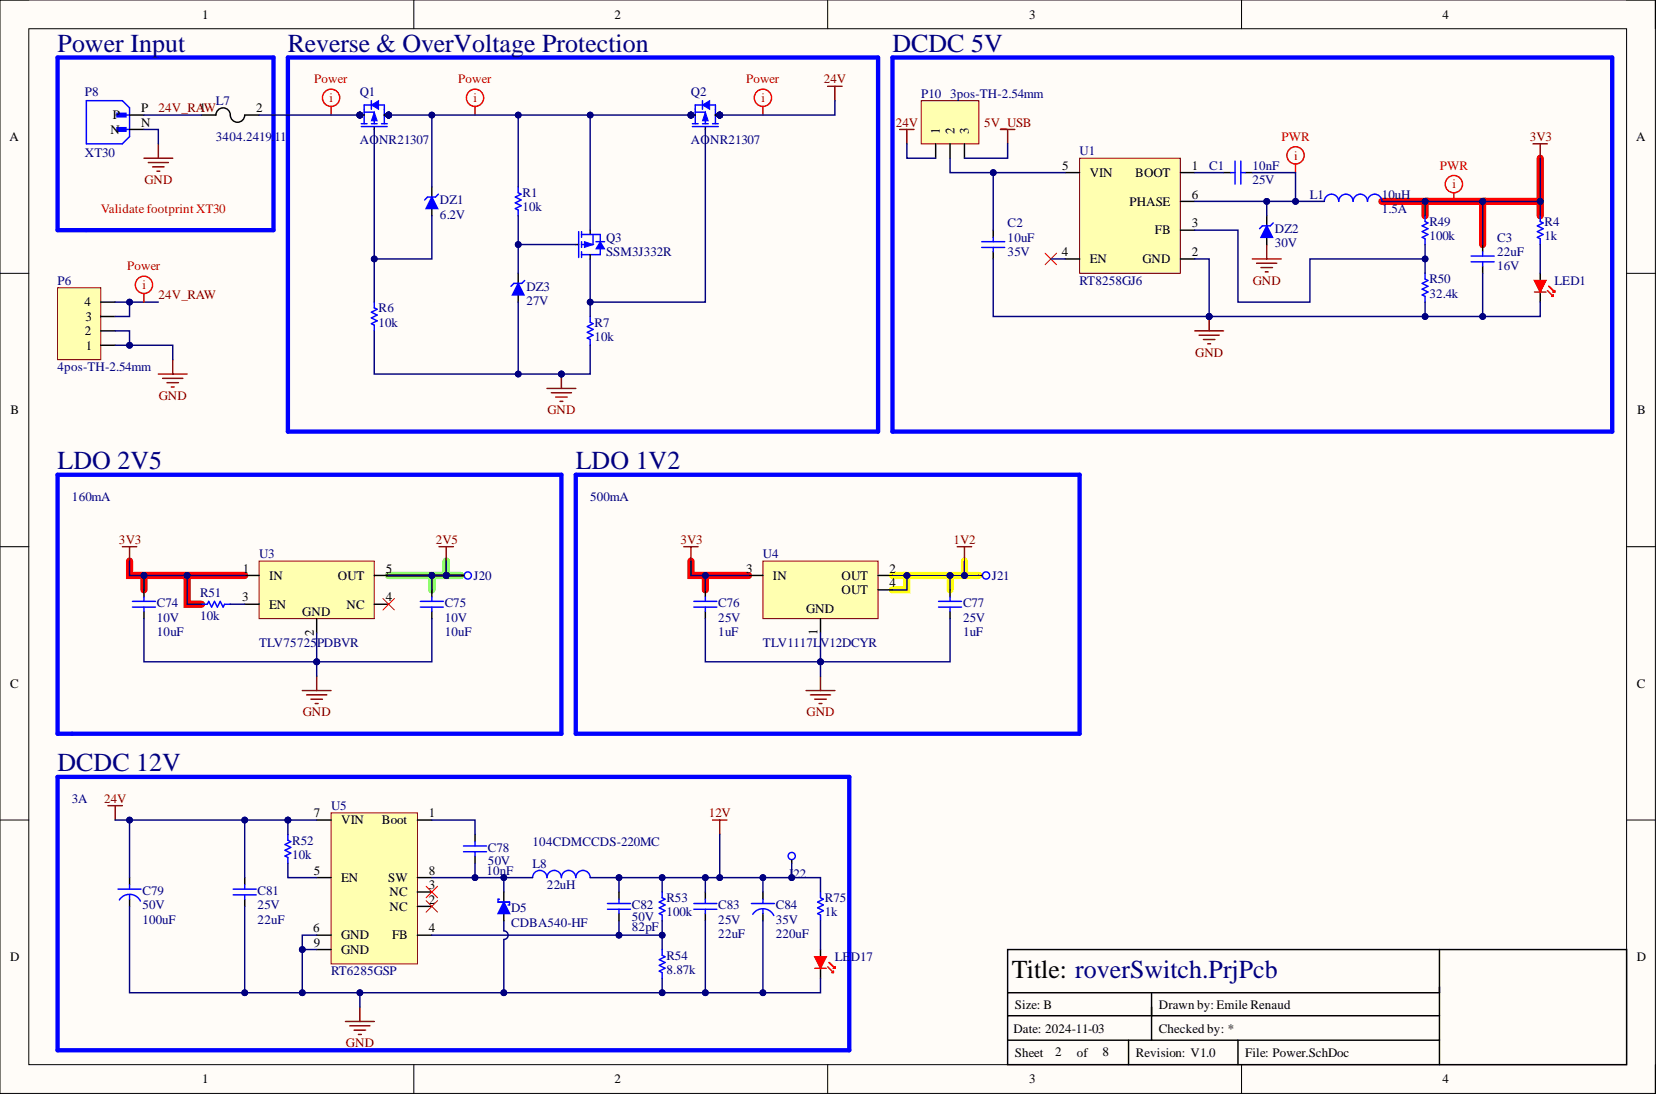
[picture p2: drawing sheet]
<svg xmlns="http://www.w3.org/2000/svg" width="292mm" height="193mm" viewBox="0 0 292 193" stroke-linecap="round" stroke-linejoin="round" font-family="sans-serif">
<defs><g id="words">
<g font-size="4.6" fill="#000080">
<text x="10.2" y="9.1">Power Input</text>
<text x="50.8" y="9.1">Reverse &amp; OverVoltage Protection</text>
<text x="157.4" y="9.1">DCDC 5V</text>
<text x="10.2" y="82.7">LDO 2V5</text>
<text x="101.6" y="82.7">LDO 1V2</text>
<text x="10.2" y="136">DCDC 12V</text>
</g>
<text font-size="4.6" x="178.5" y="172.6">Title: roverSwitch.PrjPcb</text>
<g font-size="2.3">
<text x="35.6" y="3.3">1</text>
<text x="108.4" y="3.3">2</text>
<text x="181.5" y="3.3">3</text>
<text x="254.4" y="3.3">4</text>
<text x="19.5" y="23.6">N</text>
<text x="19.9" y="21.1">P</text>
<text x="24.9" y="19.8">P</text>
<text x="24.9" y="22.3">N</text>
<text x="45.2" y="19.8">2</text>
<text x="165.8" y="23.6" transform="rotate(-90 165.8 23.6)">1</text>
<text x="168.3" y="23.6" transform="rotate(-90 168.3 23.6)">2</text>
<text x="170.9" y="23.6" transform="rotate(-90 170.9 23.6)">3</text>
<text x="1.7" y="24.9">A</text>
<text x="187.4" y="29.9">5</text>
<text x="210.2" y="29.9">1</text>
<text x="288.6" y="24.9">A</text>
<text x="192.2" y="31.2">VIN</text>
<text x="200.2" y="31.2">BOOT</text>
<text x="210.2" y="35">6</text>
<text x="199.2" y="36.3">PHASE</text>
<text x="203.7" y="41.4">FB</text>
<text x="210.2" y="40.1">3</text>
<text x="187.3" y="45.2">4</text>
<text x="192.2" y="46.4">EN</text>
<text x="201.5" y="46.4">GND</text>
<text x="210.2" y="45.2">2</text>
<text x="14.9" y="54">4</text>
<text x="15" y="59.1">2</text>
<text x="15.1" y="56.6">3</text>
<text x="15.1" y="61.7">1</text>
<text x="1.9" y="73.1">B</text>
<text x="288.8" y="73.1">B</text>
<text x="42.8" y="101">1</text>
<text x="68" y="101">5</text>
<text x="131.6" y="101">3</text>
<text x="156.9" y="101">2</text>
<text x="42.7" y="106.1">3</text>
<text x="47.5" y="102.3">IN</text>
<text x="47.5" y="107.3">EN</text>
<text x="59.6" y="102.3">OUT</text>
<text x="61.1" y="107.3">NC</text>
<text x="68" y="106.1">4</text>
<text x="136.3" y="102.3">IN</text>
<text x="148.5" y="102.3">OUT</text>
<text x="148.5" y="104.8">OUT</text>
<text x="156.9" y="103.5">4</text>
<text x="53.3" y="108.6">GND</text>
<text x="55.4" y="112.2" transform="rotate(-90 55.4 112.2)">2</text>
<text x="142.2" y="108.1">GND</text>
<text x="144.2" y="112" transform="rotate(-90 144.2 112)">1</text>
<text x="1.8" y="121.3">C</text>
<text x="288.7" y="121.3">C</text>
<text x="55.4" y="144.1">7</text>
<text x="60.2" y="145.4">VIN</text>
<text x="67.4" y="145.4">Boot</text>
<text x="75.7" y="144.1">1</text>
<text x="55.4" y="154.3">5</text>
<text x="60.2" y="155.6">EN</text>
<text x="68.5" y="155.6">SW</text>
<text x="75.7" y="154.3">8</text>
<text x="68.7" y="160.6">NC</text>
<text x="68.7" y="158.1">NC</text>
<text x="75.7" y="159.4">2</text>
<text x="75.7" y="156.8">3</text>
<text x="55.3" y="164.4">6</text>
<text x="55.4" y="167">9</text>
<text x="60.2" y="165.7">GND</text>
<text x="69.1" y="165.7">FB</text>
<text x="75.7" y="164.4">4</text>
<text x="1.8" y="169.5">D</text>
<text x="60.2" y="168.3">GND</text>
<text x="288.7" y="169.5">D</text>
<text x="179" y="177.9">Size: B</text>
<text x="204.4" y="177.9">Drawn by:Emile Renaud</text>
<text x="178.7" y="182.2">Date: 2024-11-03</text>
<text x="204.4" y="182.2">Checked by: *</text>
<text x="35.6" y="191.1">1</text>
<text x="108.4" y="191.1">2</text>
<text x="179" y="186.5">Sheet</text>
<text x="181.5" y="191.1">3</text>
<text x="186.1" y="186.3">2</text>
<text x="189.9" y="186.5">of</text>
<text x="194.5" y="186.3">8</text>
<text x="200.3" y="186.5">Revision: V1.0</text>
<text x="219.6" y="186.5">File: Power.SchDoc</text>
<text x="254.4" y="191.1">4</text>
</g>
<g font-size="2.3" fill="#000080">
<text x="15" y="17">P8</text>
<text x="63.5" y="17">Q1</text>
<text x="121.9" y="17">Q2</text>
<text x="162.5" y="17.3">P10</text>
<text x="167.6" y="17.3">3pos-TH-2.54mm</text>
<text x="38.1" y="18.5">L7</text>
<text x="15" y="27.7">XT30</text>
<text x="38.1" y="24.9">3404.2419.</text>
<text x="48.4" y="24.9">11</text>
<text x="63.5" y="25.4">AONR21307</text>
<text x="121.9" y="25.4">AONR21307</text>
<text x="190.4" y="27.4">U1</text>
<text x="213.3" y="29.9">C1</text>
<text x="220.9" y="29.9">10nF</text>
<text x="92.2" y="34.8">R1</text>
<text x="220.9" y="32.5">25V</text>
<text x="231.1" y="35">L1</text>
<text x="243.7" y="35">10uH</text>
<text x="77.6" y="38.6">6.2V</text>
<text x="77.6" y="36">DZ1</text>
<text x="92.2" y="37.3">10k</text>
<text x="177.7" y="40.1">C2</text>
<text x="224.9" y="41.1">DZ2</text>
<text x="243.7" y="37.6">1.5A</text>
<text x="252.1" y="39.8">R49</text>
<text x="272.4" y="39.8">R4</text>
<text x="106.9" y="42.6">Q3</text>
<text x="106.9" y="45.2">SSM3J332R</text>
<text x="177.7" y="45.2">35V</text>
<text x="177.7" y="42.6">10uF</text>
<text x="224.9" y="43.6">30V</text>
<text x="252.1" y="42.4">100k</text>
<text x="264.1" y="47.7">16V</text>
<text x="264.1" y="45.2">22uF</text>
<text x="264.1" y="42.6">C3</text>
<text x="272.4" y="42.4">1k</text>
<text x="10.2" y="50.2">P6</text>
<text x="92.8" y="53.8">27V</text>
<text x="92.8" y="51.3">DZ3</text>
<text x="190.4" y="50.2">RT8258GJ6</text>
<text x="252.1" y="52.5">32.4k</text>
<text x="252.1" y="50">R50</text>
<text x="274.2" y="50.2">LED1</text>
<text x="66.8" y="57.6">10k</text>
<text x="66.8" y="55.1">R6</text>
<text x="104.9" y="57.6">R7</text>
<text x="10.2" y="65.5">4pos-TH-2.54mm</text>
<text x="104.9" y="60.1">10k</text>
<text x="12.7" y="88.3">160mA</text>
<text x="104.1" y="88.3">500mA</text>
<text x="45.7" y="98.5">U3</text>
<text x="134.6" y="98.5">U4</text>
<text x="27.7" y="107.1">C74</text>
<text x="35.3" y="105.3">R51</text>
<text x="78.5" y="107.1">C75</text>
<text x="83.5" y="102.3">J20</text>
<text x="126.7" y="107.1">C76</text>
<text x="169.9" y="107.1">C77</text>
<text x="174.9" y="102.3">J21</text>
<text x="27.7" y="109.6">10V</text>
<text x="27.7" y="112.2">10uF</text>
<text x="35.3" y="109.4">10k</text>
<text x="78.5" y="109.6">10V</text>
<text x="78.5" y="112.2">10uF</text>
<text x="126.7" y="109.6">25V</text>
<text x="126.7" y="112.2">1uF</text>
<text x="169.9" y="109.6">25V</text>
<text x="169.9" y="112.2">1uF</text>
<text x="45.7" y="114.2">TLV75725</text>
<text x="55.9" y="114.2">PDBVR</text>
<text x="134.6" y="114.2">TLV1117LV12DCYR</text>
<text x="12.7" y="141.6">3A</text>
<text x="58.4" y="142.9">U5</text>
<text x="51.5" y="149">R52</text>
<text x="93.9" y="149.2">104CDMCCDS-220MC</text>
<text x="51.5" y="151.5">10k</text>
<text x="85.8" y="154.3">10nF</text>
<text x="86.1" y="152.5">50V</text>
<text x="86.1" y="150.2">C78</text>
<text x="93.9" y="153">L8</text>
<text x="139.1" y="154.8">J</text>
<text x="140" y="154.8">22</text>
<text x="25.1" y="160.4">50V</text>
<text x="25.1" y="157.8">C79</text>
<text x="45.4" y="160.4">25V</text>
<text x="45.4" y="157.8">C81</text>
<text x="90.1" y="160.9">D5</text>
<text x="96.5" y="156.8">22uH</text>
<text x="111.5" y="160.4">C82</text>
<text x="117.6" y="161.7">100k</text>
<text x="117.6" y="159.1">R53</text>
<text x="126.7" y="160.4">C83</text>
<text x="136.9" y="160.4">C84</text>
<text x="145.5" y="161.7">1k</text>
<text x="145.5" y="159.1">R75</text>
<text x="25.1" y="162.9">100uF</text>
<text x="45.4" y="162.9">22uF</text>
<text x="90.1" y="163.4">CDBA540-HF</text>
<text x="111.5" y="162.4">50V</text>
<text x="111.5" y="164.2">82pF</text>
<text x="126.7" y="162.9">25V</text>
<text x="126.7" y="165.5">22uF</text>
<text x="136.9" y="162.9">35V</text>
<text x="136.9" y="165.5">220uF</text>
<text x="58.4" y="172.1">RT6285GSP</text>
<text x="117.6" y="171.8">8.87k</text>
<text x="117.6" y="169.3">R54</text>
<text x="147.3" y="169.5">LE</text>
<text x="150.1" y="169.5">D17</text>
</g>
<g font-size="2.3" fill="#f00">
<text x="55.4" y="14.7">Power</text>
<text x="80.8" y="14.7">Power</text>
<text x="131.6" y="14.7">Power</text>
<text x="58.1" y="18">i</text>
<text x="83.5" y="18">i</text>
<text x="134.3" y="18">i</text>
<text x="226.1" y="24.9">PWR</text>
<text x="228.3" y="28.2">i</text>
<text x="254" y="29.9">PWR</text>
<text x="256.2" y="33.2">i</text>
<text x="17.8" y="37.6">Validate footprint XT30</text>
<text x="22.4" y="47.7">Power</text>
<text x="25.1" y="51">i</text>
</g>
<g font-size="2.3" fill="#800000">
<text x="145.3" y="14.7">24V</text>
<text x="27.9" y="19.8">24V_RA1W</text>
<text x="158" y="22.3">24V</text>
<text x="173.6" y="22.3">5V_USB</text>
<text x="269.8" y="24.9">3V3</text>
<text x="25.5" y="32.5">GND</text>
<text x="27.9" y="52.8">24V_RAW</text>
<text x="221" y="50.2">GND</text>
<text x="210.8" y="62.9">GND</text>
<text x="28" y="70.5">GND</text>
<text x="96.6" y="73.1">GND</text>
<text x="21" y="95.9">3V3</text>
<text x="76.8" y="95.9">2V5</text>
<text x="120" y="95.9">3V3</text>
<text x="168.2" y="95.9">1V2</text>
<text x="53.4" y="126.4">GND</text>
<text x="142.3" y="126.4">GND</text>
<text x="18.4" y="141.6">24V</text>
<text x="125" y="144.1">12V</text>
<text x="61" y="184.7">GND</text>
</g>
</g></defs>
<path d="M0 0h292v192.9h-292z" fill-rule="evenodd" fill="#fffcf8"/>
<path d="M0 0h292v192.9h-292z" fill="none" stroke="#000" stroke-width=".18"/>
<path d="M5.1 5.1h281.8v182.7h-281.8z" fill-rule="evenodd" fill="#fffcf8"/>
<g fill="none" stroke="#000" stroke-width=".18">
<path d="M0 0h5.1M73 0v5.1M146 0v5.1M219 0v5.1M286.9 0h5.1v5.1M5.1 5.1h281.8v182.7h-281.8zM0 48.2h5.1M286.9 48.2h5.1M0 96.4h5.1M286.9 96.4h5.1M0 144.7h5.1M286.9 144.7h5.1"/>
<path d="M73 187.8v5.1M146 187.8v5.1M219 187.8v5.1M292 187.8v5.1"/>
</g>
<path d="M243.7 35.5h7.7v2.6M251.4 35.5h10.1v7.6M261.5 35.5h10.2M271.7 27.9v10.2M22.9 99v2.5h20.3M121.9 99v2.5h10.1M25.4 101.5v2.5M33 101.5v5.1h2.5M124.4 101.5v2.5" fill="none" stroke="#f00" stroke-width="1.3"/>
<path d="M78.7 99v2.5M68.6 101.5h12.6M76.2 101.5v2.5" fill="none" stroke="#0f0" stroke-width="1.3"/>
<path d="M170.1 99v2.5M157.4 101.5h2.6M167.6 101.5v2.5M172.7 101.5h-12.7v2.5h-2.6" fill="none" stroke="#ff0" stroke-width="1.3"/>
<path d="M177.7 167.5h109.2v20.3h-109.2zM177.7 175.1h76.2M177.7 179.2h76.2M203.1 175.1v8.4M253.9 167.5v20.3M177.7 183.5h76.2M199.1 183.5v4.3M218.4 183.5v4.3" fill="none" stroke="#000" stroke-width=".25"/>
<path d="M96.5 68.5h5.1M97.2 69.3h3.6M98 70h2M98.8 70.8h.5M99 66v2.5" fill="none" stroke="#800000" stroke-width=".25"/>
<circle cx="99" cy="66" r=".51" fill="#000080"/>
<circle cx="99" cy="66" r=".51" fill="none" stroke="#000080" stroke-width=".18"/>
<path d="M101.6 43.1h.5M104.1 40.6v.8" fill="none" stroke="#000" stroke-width=".25"/>
<path d="M102.1 40.9v4.5M102.6 44.9h2.5M102.6 41.4h2.5M102.6 40.9v1M102.6 42.6v1M102.6 44.4v1M104.6 41.4v1.7h-2" fill="none" stroke="#00f" stroke-width=".25"/>
<path d="M103.1 42.6l1.5 .5-1.5 .5z" fill="#00f"/>
<path d="M103.1 42.6l1.5 .5-1.5 .5z" fill="none" stroke="#00f" stroke-width=".18"/>
<path d="M105.1 44.9h.8M105.1 41.4h.8" fill="none" stroke="#00f" stroke-width=".25"/>
<path d="M104.1 44.9v.8" fill="none" stroke="#000" stroke-width=".25"/>
<path d="M105.9 42.6l.7 1.3h-1.5z" fill="#00f"/>
<path d="M105.9 42.6l.7 1.3h-1.5z" fill="none" stroke="#00f" stroke-width=".18"/>
<path d="M91.4 33v1l.5 .3-1 .5 1 .5-1 .5 1 .5-1 .5 .5 .2v1.1M66 53.3v1l.5 .3-1 .5 1 .5-1 .5 1 .5-1 .5 .5 .2v1.1M104.1 55.8v1l.5 .3-1 .5 1 .5-1 .5 1 .5-1 .5 .5 .3v1M105.1 42.6h1.5M105.9 41.4v1.2M105.9 43.9v1" fill="none" stroke="#00f" stroke-width=".25"/>
<path d="M146 15.2h2.5M147.3 15.2v2.6" fill="none" stroke="#800000" stroke-width=".25"/>
<g fill="none" stroke="#f00" stroke-width=".25">
<path d="M58.4 18.8v1.5"/>
<circle cx="58.4" cy="17.3" r="1.52"/>
</g>
<path d="M76.2 33v1.8M76.2 36.8v1.3" fill="none" stroke="#000" stroke-width=".25"/>
<path d="M76.2 34.8l1 2h-2z" fill="#00f"/>
<path d="M76.2 34.8l1 2h-2zM77.3 34.3l-.5 .5h-1.4l-.5 .5" fill="none" stroke="#00f" stroke-width=".25"/>
<g fill="none" stroke="#f00" stroke-width=".25">
<path d="M83.8 18.8v1.5M134.6 18.8v1.5"/>
<circle cx="83.8" cy="17.3" r="1.52"/>
<circle cx="134.6" cy="17.3" r="1.52"/>
</g>
<path d="M91.4 48.2v1.8M91.4 52v1.3" fill="none" stroke="#000" stroke-width=".25"/>
<path d="M91.4 50l1 2h-2z" fill="#00f"/>
<path d="M91.4 50l1 2h-2zM92.5 49.5l-.5 .5h-1.4l-.5 .5" fill="none" stroke="#00f" stroke-width=".25"/>
<circle cx="121.9" cy="20.3" r=".51" fill="#000080"/>
<circle cx="121.9" cy="20.3" r=".51" fill="none" stroke="#000080" stroke-width=".18"/>
<circle cx="127" cy="20.3" r=".51" fill="#000080"/>
<circle cx="127" cy="20.3" r=".51" fill="none" stroke="#000080" stroke-width=".18"/>
<circle cx="121.9" cy="20.3" r=".51" fill="#000080"/>
<circle cx="121.9" cy="20.3" r=".51" fill="none" stroke="#000080" stroke-width=".18"/>
<circle cx="121.9" cy="20.3" r=".51" fill="#000080"/>
<circle cx="121.9" cy="20.3" r=".51" fill="none" stroke="#000080" stroke-width=".18"/>
<circle cx="127" cy="20.3" r=".51" fill="#000080"/>
<circle cx="127" cy="20.3" r=".51" fill="none" stroke="#000080" stroke-width=".18"/>
<circle cx="127" cy="20.3" r=".51" fill="#000080"/>
<circle cx="127" cy="20.3" r=".51" fill="none" stroke="#000080" stroke-width=".18"/>
<circle cx="127" cy="20.3" r=".51" fill="#000080"/>
<circle cx="127" cy="20.3" r=".51" fill="none" stroke="#000080" stroke-width=".18"/>
<path d="M121.9 20.3h.7M124.4 22.3v.5" fill="none" stroke="#000" stroke-width=".25"/>
<circle cx="121.9" cy="20.3" r=".51" fill="#000080"/>
<circle cx="121.9" cy="20.3" r=".51" fill="none" stroke="#000080" stroke-width=".18"/>
<path d="M122.6 19.8h1.8v2M122.6 19.3v2.5M126.2 19.3v2.5M122.1 22.3h4.6M122.1 21.8h1M123.9 21.8h1M125.7 21.8h1" fill="none" stroke="#00f" stroke-width=".25"/>
<path d="M124.4 19.8l.5 1.5h-1z" fill="#00f"/>
<path d="M124.4 19.8l.5 1.5h-1z" fill="none" stroke="#00f" stroke-width=".18"/>
<path d="M122.6 18.5v.8M126.2 18.5v.8" fill="none" stroke="#00f" stroke-width=".25"/>
<path d="M126.2 20.3h.8" fill="none" stroke="#000" stroke-width=".25"/>
<circle cx="127" cy="20.3" r=".51" fill="#000080"/>
<circle cx="127" cy="20.3" r=".51" fill="none" stroke="#000080" stroke-width=".18"/>
<path d="M123.9 18.5l1.3-.7v1.5z" fill="#00f"/>
<path d="M123.9 18.5l1.3-.7v1.5z" fill="none" stroke="#00f" stroke-width=".18"/>
<path d="M122.6 18.5h1.3M123.9 17.8v1.5M125.2 18.5h1" fill="none" stroke="#00f" stroke-width=".25"/>
<path d="M121.9 20.3h.7" fill="none" stroke="#000" stroke-width=".25"/>
<circle cx="121.9" cy="20.3" r=".51" fill="#000080"/>
<circle cx="121.9" cy="20.3" r=".51" fill="none" stroke="#000080" stroke-width=".18"/>
<path d="M121.9 20.3h.7" fill="none" stroke="#000" stroke-width=".25"/>
<circle cx="121.9" cy="20.3" r=".51" fill="#000080"/>
<circle cx="121.9" cy="20.3" r=".51" fill="none" stroke="#000080" stroke-width=".18"/>
<path d="M126.2 20.3h.8" fill="none" stroke="#000" stroke-width=".25"/>
<circle cx="127" cy="20.3" r=".51" fill="#000080"/>
<circle cx="127" cy="20.3" r=".51" fill="none" stroke="#000080" stroke-width=".18"/>
<path d="M126.2 20.3h.8" fill="none" stroke="#000" stroke-width=".25"/>
<circle cx="127" cy="20.3" r=".51" fill="#000080"/>
<circle cx="127" cy="20.3" r=".51" fill="none" stroke="#000080" stroke-width=".18"/>
<path d="M126.2 20.3h.8" fill="none" stroke="#000" stroke-width=".25"/>
<circle cx="127" cy="20.3" r=".51" fill="#000080"/>
<circle cx="127" cy="20.3" r=".51" fill="none" stroke="#000080" stroke-width=".18"/>
<circle cx="63.5" cy="20.3" r=".51" fill="#000080"/>
<circle cx="63.5" cy="20.3" r=".51" fill="none" stroke="#000080" stroke-width=".18"/>
<circle cx="68.6" cy="20.3" r=".51" fill="#000080"/>
<circle cx="68.6" cy="20.3" r=".51" fill="none" stroke="#000080" stroke-width=".18"/>
<circle cx="63.5" cy="20.3" r=".51" fill="#000080"/>
<circle cx="63.5" cy="20.3" r=".51" fill="none" stroke="#000080" stroke-width=".18"/>
<circle cx="63.5" cy="20.3" r=".51" fill="#000080"/>
<circle cx="63.5" cy="20.3" r=".51" fill="none" stroke="#000080" stroke-width=".18"/>
<circle cx="68.6" cy="20.3" r=".51" fill="#000080"/>
<circle cx="68.6" cy="20.3" r=".51" fill="none" stroke="#000080" stroke-width=".18"/>
<circle cx="68.6" cy="20.3" r=".51" fill="#000080"/>
<circle cx="68.6" cy="20.3" r=".51" fill="none" stroke="#000080" stroke-width=".18"/>
<circle cx="68.6" cy="20.3" r=".51" fill="#000080"/>
<circle cx="68.6" cy="20.3" r=".51" fill="none" stroke="#000080" stroke-width=".18"/>
<path d="M63.5 20.3h.7M66 22.3v.5" fill="none" stroke="#000" stroke-width=".25"/>
<circle cx="63.5" cy="20.3" r=".51" fill="#000080"/>
<circle cx="63.5" cy="20.3" r=".51" fill="none" stroke="#000080" stroke-width=".18"/>
<path d="M64.2 19.8h1.8v2M64.2 19.3v2.5M67.8 19.3v2.5M63.7 22.3h4.6M63.7 21.8h1M65.5 21.8h1M67.3 21.8h1" fill="none" stroke="#00f" stroke-width=".25"/>
<path d="M66 19.8l.5 1.5h-1z" fill="#00f"/>
<path d="M66 19.8l.5 1.5h-1z" fill="none" stroke="#00f" stroke-width=".18"/>
<path d="M64.2 18.5v.8M67.8 18.5v.8" fill="none" stroke="#00f" stroke-width=".25"/>
<path d="M67.8 20.3h.8" fill="none" stroke="#000" stroke-width=".25"/>
<circle cx="68.6" cy="20.3" r=".51" fill="#000080"/>
<circle cx="68.6" cy="20.3" r=".51" fill="none" stroke="#000080" stroke-width=".18"/>
<path d="M65.5 18.5l1.3-.7v1.5z" fill="#00f"/>
<path d="M65.5 18.5l1.3-.7v1.5z" fill="none" stroke="#00f" stroke-width=".18"/>
<path d="M64.2 18.5h1.3M65.5 17.8v1.5M66.8 18.5h1" fill="none" stroke="#00f" stroke-width=".25"/>
<path d="M63.5 20.3h.7" fill="none" stroke="#000" stroke-width=".25"/>
<circle cx="63.5" cy="20.3" r=".51" fill="#000080"/>
<circle cx="63.5" cy="20.3" r=".51" fill="none" stroke="#000080" stroke-width=".18"/>
<path d="M63.5 20.3h.7" fill="none" stroke="#000" stroke-width=".25"/>
<circle cx="63.5" cy="20.3" r=".51" fill="#000080"/>
<circle cx="63.5" cy="20.3" r=".51" fill="none" stroke="#000080" stroke-width=".18"/>
<path d="M67.8 20.3h.8" fill="none" stroke="#000" stroke-width=".25"/>
<circle cx="68.6" cy="20.3" r=".51" fill="#000080"/>
<circle cx="68.6" cy="20.3" r=".51" fill="none" stroke="#000080" stroke-width=".18"/>
<path d="M67.8 20.3h.8" fill="none" stroke="#000" stroke-width=".25"/>
<circle cx="68.6" cy="20.3" r=".51" fill="#000080"/>
<circle cx="68.6" cy="20.3" r=".51" fill="none" stroke="#000080" stroke-width=".18"/>
<path d="M67.8 20.3h.8" fill="none" stroke="#000" stroke-width=".25"/>
<circle cx="68.6" cy="20.3" r=".51" fill="#000080"/>
<circle cx="68.6" cy="20.3" r=".51" fill="none" stroke="#000080" stroke-width=".18"/>
<path d="M10.2 10.1h38v30.5h-38zM50.8 10.1h104.1v66h-104.1z" fill="none" stroke="#00f" stroke-width=".76"/>
<path d="M190.4 27.9h17.8v20.3h-17.8z" fill-rule="evenodd" fill="#ffffb0"/>
<path d="M190.4 27.9h17.8v20.3h-17.8z" fill="none" stroke="#800000" stroke-width=".18"/>
<path d="M187.9 30.4h2.5M208.2 30.4h2.5M208.2 35.5h2.5M215.8 30.4h1.3M219.6 30.4h1.3M175.2 40.6v1.3M175.2 44.4v1.3M187.9 45.7h2.5M208.2 40.6h2.5M208.2 45.7h2.5" fill="none" stroke="#000" stroke-width=".25"/>
<path d="M217.1 30.4h.8M217.9 28.4v4.1M218.9 28.4v4.1M218.9 30.4h.7M173.2 42.6h4M173.2 43.6h4M175.2 41.9v.7M175.2 43.6v.8" fill="none" stroke="#00f" stroke-width=".25"/>
<path d="M210.7 58.4h5.1M211.5 59.1h3.6M212.3 59.9h2M213.3 55.8v2.6M213 60.6h.5" fill="none" stroke="#800000" stroke-width=".25"/>
<circle cx="213.3" cy="55.8" r=".51" fill="#000080"/>
<circle cx="213.3" cy="55.8" r=".51" fill="none" stroke="#000080" stroke-width=".18"/>
<path d="M233.6 35.5a1.27 1.27 0 0 1 1.3-1.2 1.27 1.27 0 0 1 1.2 1.2 1.27 1.27 0 0 1 1.3-1.2 1.27 1.27 0 0 1 1.3 1.2 1.27 1.27 0 0 1 1.2-1.2 1.27 1.27 0 0 1 1.3 1.2 1.27 1.27 0 0 1 1.3-1.2 1.27 1.27 0 0 1 1.2 1.2M259.5 45.2h4.1M259.5 46.2h4.1M261.5 44.4v.8M261.5 46.2v.7" fill="none" stroke="#00f" stroke-width=".25"/>
<path d="M220.9 45.7h5.1M221.7 46.4h3.5M222.4 47.2h2.1M223.2 48h.5M223.4 43.1v2.6" fill="none" stroke="#800000" stroke-width=".25"/>
<path d="M261.5 43.1v1.3M261.5 46.9v1.3M271.7 48.2v1.3M271.7 51.5v1.8" fill="none" stroke="#000" stroke-width=".25"/>
<path d="M184.3 44.7l2.1 2M186.4 44.7l-2.1 2" fill="none" stroke="#f00" stroke-width=".18"/>
<path d="M270.7 49.5h2l-1 2z" fill="#f00"/>
<g fill="none" stroke="#f00" stroke-width=".25">
<path d="M228.5 28.9v1.5M256.4 34v1.5M270.7 49.5h2l-1 2zM270.7 51.5h2M272.9 51.3l1.1 1M273.2 50.5l1 1M273.7 52.3l.3-.3v.3zM274 51.5l.2-.2v.2z"/>
<circle cx="228.5" cy="27.4" r="1.52"/>
<circle cx="256.4" cy="32.5" r="1.52"/>
</g>
<path d="M271.7 38.1v1l.5 .2-1 .5 1 .5-1 .6 1 .5-1 .5 .5 .2v1" fill="none" stroke="#00f" stroke-width=".25"/>
<path d="M223.4 38.1v1.7M223.4 41.9v1.2" fill="none" stroke="#000" stroke-width=".25"/>
<path d="M223.4 39.8l1.1 2.1h-2.1z" fill="#00f"/>
<path d="M223.4 39.8l1.1 2.1h-2.1zM224.6 39.3l-.5 .5h-1.4l-.5 .5M251.4 38.1v1l.5 .2-1 .5 1 .5-1 .6 1 .5-1 .5 .5 .2v1M251.4 48.2v1l.5 .3-1 .5 1 .5-1 .5 1 .5-1 .5 .5 .3v1" fill="none" stroke="#00f" stroke-width=".25"/>
<path d="M157.4 10.1h127v66h-127zM10.2 83.7h88.8v45.7h-88.8zM101.6 83.7h88.8v45.7h-88.8z" fill="none" stroke="#00f" stroke-width=".76"/>
<path d="M270.4 25.4h2.5M271.7 25.4v2.5M77.4 96.4h2.6M78.7 96.4v2.6" fill="none" stroke="#800000" stroke-width=".25"/>
<path d="M45.7 99h20.3v10.1h-20.3z" fill-rule="evenodd" fill="#ffffb0"/>
<path d="M45.7 99h20.3v10.1h-20.3z" fill="none" stroke="#800000" stroke-width=".18"/>
<path d="M25.4 104v1.3M25.4 107.9v1.2M43.2 101.5h2.5M43.2 106.6h2.5M55.9 109.1v2.6M66 101.5h2.6M66 106.6h2.6M76.2 104v1.3M76.2 107.9v1.2" fill="none" stroke="#000" stroke-width=".25"/>
<path d="M23.4 107.1h4M23.4 106.1h4M25.4 105.3v.8M25.4 107.1v.8M35.5 106.6h1.1l.2-.5 .5 1 .5-1 .5 1 .5-1 .6 1 .2-.5h1M74.1 107.1h4.1M74.1 106.1h4.1M76.2 105.3v.8M76.2 107.1v.8" fill="none" stroke="#00f" stroke-width=".25"/>
<path d="M21.6 96.4h2.5M22.9 96.4v2.6M55.9 119.3v2.5M53.3 121.8h5.1M54.1 122.6h3.5M54.8 123.3h2.1M55.6 124.1h.5" fill="none" stroke="#800000" stroke-width=".25"/>
<path d="M67.5 105.6l2.1 2M69.6 105.6l-2.1 2" fill="none" stroke="#f00" stroke-width=".18"/>
<path d="M134.6 99h20.3v10.1h-20.3z" fill-rule="evenodd" fill="#ffffb0"/>
<path d="M134.6 99h20.3v10.1h-20.3z" fill="none" stroke="#800000" stroke-width=".18"/>
<path d="M124.4 104v1.3M124.4 107.9v1.2M132 101.5h2.6M144.7 109.1v2.6M154.9 101.5h2.5M154.9 104h2.5M167.6 104v1.3M167.6 107.9v1.2" fill="none" stroke="#000" stroke-width=".25"/>
<path d="M122.4 106.1h4M122.4 107.1h4M124.4 105.3v.8M124.4 107.1v.8M165.5 106.1h4.1M165.5 107.1h4.1M167.6 105.3v.8M167.6 107.1v.8" fill="none" stroke="#00f" stroke-width=".25"/>
<path d="M120.6 96.4h2.5M121.9 96.4v2.6M168.8 96.4h2.6M170.1 96.4v2.6M144.7 119.3v2.5M142.2 121.8h5.1M142.9 122.6h3.6M143.7 123.3h2M144.5 124.1h.5" fill="none" stroke="#800000" stroke-width=".25"/>
<path d="M162.5 17.8h10.2v7.6h-10.2z" fill-rule="evenodd" fill="#ffffb0"/>
<path d="M162.5 17.8h10.2v7.6h-10.2z" fill="none" stroke="#800000" stroke-width=".18"/>
<path d="M35.5 20.3h2.6a1.27 1.27 0 0 1 1.3-1.3 1.27 1.27 0 0 1 1.2 1.3 1.27 1.27 0 0 0 1.3 1.3 1.27 1.27 0 0 0 1.3-1.3h2.5M165 25.4v2.5M167.6 25.4v2.5M170.1 25.4v2.5M22.9 154.8v1.3M22.9 158.6v1.3M134.6 157.3v1.3M134.6 161.1v1.3" fill="none" stroke="#000" stroke-width=".25"/>
<path d="M158.7 22.8h2.5M160 22.8v2.6M176.5 22.8h2.5M177.7 22.8v2.6M19 142.1h2.6M20.3 142.1v2.6M125.7 144.7h2.5M127 144.7v2.5" fill="none" stroke="#800000" stroke-width=".25"/>
<path d="M10.2 137h139.6v48.3h-139.6z" fill="none" stroke="#00f" stroke-width=".76"/>
<path d="M20.8 156.8h4.1M21.1 158.7a2.13 2.13 0 0 1 3.7 .3M22.9 156.1v.7M22.9 157.8v.8M132.5 159.4h4.1M134.6 158.6v.8M132.8 161.3a2.13 2.13 0 0 1 3.7 .2M134.6 160.4v.7" fill="none" stroke="#00f" stroke-width=".25"/>
<path d="M58.4 143.4h15.2v26.6h-15.2z" fill-rule="evenodd" fill="#ffffb0"/>
<path d="M58.4 143.4h15.2v26.6h-15.2z" fill="none" stroke="#800000" stroke-width=".18"/>
<g fill="none" stroke="#000" stroke-width=".25">
<path d="M55.9 144.7h2.5M55.9 154.8h2.5M73.6 144.7h2.6M73.6 159.9h2.6M73.6 157.3h2.6M73.6 154.8h2.6M83.8 147.2v1.3M83.8 151v1.3M124.4 157.3v1.3M55.9 165h2.5M55.9 167.5h2.5M73.6 165h2.6"/>
<path d="M124.4 161.1v1.3"/>
</g>
<path d="M81.8 149.2h4M81.8 150.2h4M83.8 148.5v.7M83.8 150.2v.8M93.9 154.8a1.27 1.27 0 0 1 1.3-1.3 1.27 1.27 0 0 1 1.3 1.3 1.27 1.27 0 0 1 1.3-1.3 1.27 1.27 0 0 1 1.2 1.3 1.27 1.27 0 0 1 1.3-1.3 1.27 1.27 0 0 1 1.3 1.3 1.27 1.27 0 0 1 1.2-1.3 1.27 1.27 0 0 1 1.3 1.3M116.8 157.3v1.1l.5 .2-1 .5 1 .5-1 .5 1 .5-1 .5 .5 .3v1M122.4 159.4h4M124.4 158.6v.8M122.4 160.4h4M124.4 160.4v.7" fill="none" stroke="#00f" stroke-width=".25"/>
<path d="M63.5 177.6v2.6M60.9 180.2h5.1M61.7 180.9h3.6M62.5 181.7h2M63.2 182.5h.5" fill="none" stroke="#800000" stroke-width=".25"/>
<path d="M75.2 156.3l2 2.1M75.2 158.9l2 2M77.2 156.3l-2 2.1M77.2 158.9l-2 2" fill="none" stroke="#f00" stroke-width=".18"/>
<path d="M66 22.8v22.9h10.2v-7.6" fill="none" stroke="#000080" stroke-width=".25"/>
<circle cx="66" cy="45.7" r=".51" fill="#000080"/>
<circle cx="66" cy="45.7" r=".51" fill="none" stroke="#000080" stroke-width=".18"/>
<path d="M66 45.7v7.6" fill="none" stroke="#000080" stroke-width=".25"/>
<circle cx="66" cy="45.7" r=".51" fill="#000080"/>
<circle cx="66" cy="45.7" r=".51" fill="none" stroke="#000080" stroke-width=".18"/>
<path d="M45.7 20.3h17.8" fill="none" stroke="#000080" stroke-width=".25"/>
<circle cx="63.5" cy="20.3" r=".51" fill="#000080"/>
<circle cx="63.5" cy="20.3" r=".51" fill="none" stroke="#000080" stroke-width=".18"/>
<path d="M210.7 45.7h2.6v10.1" fill="none" stroke="#000080" stroke-width=".25"/>
<circle cx="213.3" cy="55.8" r=".51" fill="#000080"/>
<circle cx="213.3" cy="55.8" r=".51" fill="none" stroke="#000080" stroke-width=".18"/>
<path d="M228.5 35.5h5.1" fill="none" stroke="#000080" stroke-width=".25"/>
<circle cx="228.5" cy="35.5" r=".51" fill="#000080"/>
<circle cx="228.5" cy="35.5" r=".51" fill="none" stroke="#000080" stroke-width=".18"/>
<path d="M223.4 35.5v2.6" fill="none" stroke="#000080" stroke-width=".25"/>
<circle cx="223.4" cy="35.5" r=".51" fill="#000080"/>
<circle cx="223.4" cy="35.5" r=".51" fill="none" stroke="#000080" stroke-width=".18"/>
<path d="M210.7 40.6h7.7v12.7h12.7v-7.6h20.3v-2.6" fill="none" stroke="#000080" stroke-width=".25"/>
<circle cx="251.4" cy="45.7" r=".51" fill="#000080"/>
<circle cx="251.4" cy="45.7" r=".51" fill="none" stroke="#000080" stroke-width=".18"/>
<path d="M243.7 35.5h7.7v2.6" fill="none" stroke="#000080" stroke-width=".25"/>
<circle cx="251.4" cy="35.5" r=".51" fill="#000080"/>
<circle cx="251.4" cy="35.5" r=".51" fill="none" stroke="#000080" stroke-width=".18"/>
<path d="M251.4 45.7v2.5" fill="none" stroke="#000080" stroke-width=".25"/>
<circle cx="251.4" cy="45.7" r=".51" fill="#000080"/>
<circle cx="251.4" cy="45.7" r=".51" fill="none" stroke="#000080" stroke-width=".18"/>
<path d="M213.3 55.8h38.1" fill="none" stroke="#000080" stroke-width=".25"/>
<circle cx="251.4" cy="55.8" r=".51" fill="#000080"/>
<circle cx="251.4" cy="55.8" r=".51" fill="none" stroke="#000080" stroke-width=".18"/>
<circle cx="213.3" cy="55.8" r=".51" fill="#000080"/>
<circle cx="213.3" cy="55.8" r=".51" fill="none" stroke="#000080" stroke-width=".18"/>
<path d="M175.2 45.7v10.1h38.1" fill="none" stroke="#000080" stroke-width=".25"/>
<circle cx="213.3" cy="55.8" r=".51" fill="#000080"/>
<circle cx="213.3" cy="55.8" r=".51" fill="none" stroke="#000080" stroke-width=".18"/>
<path d="M261.5 48.2v7.6h-10.1v-2.5" fill="none" stroke="#000080" stroke-width=".25"/>
<circle cx="251.4" cy="55.8" r=".51" fill="#000080"/>
<circle cx="251.4" cy="55.8" r=".51" fill="none" stroke="#000080" stroke-width=".18"/>
<circle cx="261.5" cy="55.8" r=".51" fill="#000080"/>
<circle cx="261.5" cy="55.8" r=".51" fill="none" stroke="#000080" stroke-width=".18"/>
<path d="M175.2 30.4v10.2M185.4 45.7h2.5" fill="none" stroke="#000080" stroke-width=".25"/>
<circle cx="175.2" cy="30.4" r=".51" fill="#000080"/>
<circle cx="175.2" cy="30.4" r=".51" fill="none" stroke="#000080" stroke-width=".18"/>
<path d="M251.4 35.5h10.1v7.6M271.7 43.1v5.1" fill="none" stroke="#000080" stroke-width=".25"/>
<circle cx="251.4" cy="35.5" r=".51" fill="#000080"/>
<circle cx="251.4" cy="35.5" r=".51" fill="none" stroke="#000080" stroke-width=".18"/>
<circle cx="261.5" cy="35.5" r=".51" fill="#000080"/>
<circle cx="261.5" cy="35.5" r=".51" fill="none" stroke="#000080" stroke-width=".18"/>
<path d="M271.7 53.3v2.5h-10.2" fill="none" stroke="#000080" stroke-width=".25"/>
<circle cx="261.5" cy="55.8" r=".51" fill="#000080"/>
<circle cx="261.5" cy="55.8" r=".51" fill="none" stroke="#000080" stroke-width=".18"/>
<path d="M261.5 35.5h10.2" fill="none" stroke="#000080" stroke-width=".25"/>
<circle cx="261.5" cy="35.5" r=".51" fill="#000080"/>
<circle cx="261.5" cy="35.5" r=".51" fill="none" stroke="#000080" stroke-width=".18"/>
<circle cx="271.7" cy="35.5" r=".51" fill="#000080"/>
<circle cx="271.7" cy="35.5" r=".51" fill="none" stroke="#000080" stroke-width=".18"/>
<path d="M220.9 30.4h7.6v5.1h-17.8" fill="none" stroke="#000080" stroke-width=".25"/>
<circle cx="228.5" cy="35.5" r=".51" fill="#000080"/>
<circle cx="228.5" cy="35.5" r=".51" fill="none" stroke="#000080" stroke-width=".18"/>
<circle cx="223.4" cy="35.5" r=".51" fill="#000080"/>
<circle cx="223.4" cy="35.5" r=".51" fill="none" stroke="#000080" stroke-width=".18"/>
<path d="M76.2 20.3v12.7M210.7 30.4h5.1" fill="none" stroke="#000080" stroke-width=".25"/>
<circle cx="76.2" cy="20.3" r=".51" fill="#000080"/>
<circle cx="76.2" cy="20.3" r=".51" fill="none" stroke="#000080" stroke-width=".18"/>
<path d="M91.4 20.3v12.7" fill="none" stroke="#000080" stroke-width=".25"/>
<circle cx="91.4" cy="20.3" r=".51" fill="#000080"/>
<circle cx="91.4" cy="20.3" r=".51" fill="none" stroke="#000080" stroke-width=".18"/>
<path d="M101.6 43.1h-10.2v5.1" fill="none" stroke="#000080" stroke-width=".25"/>
<circle cx="91.4" cy="43.1" r=".51" fill="#000080"/>
<circle cx="91.4" cy="43.1" r=".51" fill="none" stroke="#000080" stroke-width=".18"/>
<path d="M91.4 53.3v12.7" fill="none" stroke="#000080" stroke-width=".25"/>
<circle cx="91.4" cy="66" r=".51" fill="#000080"/>
<circle cx="91.4" cy="66" r=".51" fill="none" stroke="#000080" stroke-width=".18"/>
<path d="M91.4 38.1v5" fill="none" stroke="#000080" stroke-width=".25"/>
<circle cx="91.4" cy="43.1" r=".51" fill="#000080"/>
<circle cx="91.4" cy="43.1" r=".51" fill="none" stroke="#000080" stroke-width=".18"/>
<path d="M104.1 20.3v20.3" fill="none" stroke="#000080" stroke-width=".25"/>
<circle cx="104.1" cy="20.3" r=".51" fill="#000080"/>
<circle cx="104.1" cy="20.3" r=".51" fill="none" stroke="#000080" stroke-width=".18"/>
<path d="M104.1 53.3v2.5" fill="none" stroke="#000080" stroke-width=".25"/>
<circle cx="104.1" cy="53.3" r=".51" fill="#000080"/>
<circle cx="104.1" cy="53.3" r=".51" fill="none" stroke="#000080" stroke-width=".18"/>
<path d="M124.4 22.8v30.5h-20.3v-7.6" fill="none" stroke="#000080" stroke-width=".25"/>
<circle cx="104.1" cy="53.3" r=".51" fill="#000080"/>
<circle cx="104.1" cy="53.3" r=".51" fill="none" stroke="#000080" stroke-width=".18"/>
<path d="M66 58.4v7.6h33" fill="none" stroke="#000080" stroke-width=".25"/>
<circle cx="91.4" cy="66" r=".51" fill="#000080"/>
<circle cx="91.4" cy="66" r=".51" fill="none" stroke="#000080" stroke-width=".18"/>
<circle cx="99" cy="66" r=".51" fill="#000080"/>
<circle cx="99" cy="66" r=".51" fill="none" stroke="#000080" stroke-width=".18"/>
<path d="M68.6 20.3h53.3" fill="none" stroke="#000080" stroke-width=".25"/>
<circle cx="68.6" cy="20.3" r=".51" fill="#000080"/>
<circle cx="68.6" cy="20.3" r=".51" fill="none" stroke="#000080" stroke-width=".18"/>
<circle cx="76.2" cy="20.3" r=".51" fill="#000080"/>
<circle cx="76.2" cy="20.3" r=".51" fill="none" stroke="#000080" stroke-width=".18"/>
<circle cx="91.4" cy="20.3" r=".51" fill="#000080"/>
<circle cx="91.4" cy="20.3" r=".51" fill="none" stroke="#000080" stroke-width=".18"/>
<circle cx="104.1" cy="20.3" r=".51" fill="#000080"/>
<circle cx="104.1" cy="20.3" r=".51" fill="none" stroke="#000080" stroke-width=".18"/>
<circle cx="121.9" cy="20.3" r=".51" fill="#000080"/>
<circle cx="121.9" cy="20.3" r=".51" fill="none" stroke="#000080" stroke-width=".18"/>
<path d="M147.3 17.8v2.5h-20.3" fill="none" stroke="#000080" stroke-width=".25"/>
<circle cx="127" cy="20.3" r=".51" fill="#000080"/>
<circle cx="127" cy="20.3" r=".51" fill="none" stroke="#000080" stroke-width=".18"/>
<path d="M271.7 27.9v10.2" fill="none" stroke="#000080" stroke-width=".25"/>
<circle cx="271.7" cy="35.5" r=".51" fill="#000080"/>
<circle cx="271.7" cy="35.5" r=".51" fill="none" stroke="#000080" stroke-width=".18"/>
<path d="M167.6 27.9v2.5h20.3" fill="none" stroke="#000080" stroke-width=".25"/>
<circle cx="175.2" cy="30.4" r=".51" fill="#000080"/>
<circle cx="175.2" cy="30.4" r=".51" fill="none" stroke="#000080" stroke-width=".18"/>
<path d="M104.1 60.9v5.1h-5.1" fill="none" stroke="#000080" stroke-width=".25"/>
<circle cx="99" cy="66" r=".51" fill="#000080"/>
<circle cx="99" cy="66" r=".51" fill="none" stroke="#000080" stroke-width=".18"/>
<path d="M33 101.5v5.1h2.5" fill="none" stroke="#000080" stroke-width=".25"/>
<circle cx="33" cy="101.5" r=".51" fill="#000080"/>
<circle cx="33" cy="101.5" r=".51" fill="none" stroke="#000080" stroke-width=".18"/>
<path d="M25.4 101.5v2.5M40.6 106.6h2.6" fill="none" stroke="#000080" stroke-width=".25"/>
<circle cx="25.4" cy="101.5" r=".51" fill="#000080"/>
<circle cx="25.4" cy="101.5" r=".51" fill="none" stroke="#000080" stroke-width=".18"/>
<path d="M55.9 111.7v7.6" fill="none" stroke="#000080" stroke-width=".25"/>
<circle cx="55.9" cy="116.7" r=".51" fill="#000080"/>
<circle cx="55.9" cy="116.7" r=".51" fill="none" stroke="#000080" stroke-width=".18"/>
<path d="M25.4 109.1v7.6h30.5" fill="none" stroke="#000080" stroke-width=".25"/>
<circle cx="55.9" cy="116.7" r=".51" fill="#000080"/>
<circle cx="55.9" cy="116.7" r=".51" fill="none" stroke="#000080" stroke-width=".18"/>
<path d="M76.2 101.5v2.5" fill="none" stroke="#000080" stroke-width=".25"/>
<circle cx="76.2" cy="101.5" r=".51" fill="#000080"/>
<circle cx="76.2" cy="101.5" r=".51" fill="none" stroke="#000080" stroke-width=".18"/>
<path d="M76.2 109.1v7.6h-20.3" fill="none" stroke="#000080" stroke-width=".25"/>
<circle cx="55.9" cy="116.7" r=".51" fill="#000080"/>
<circle cx="55.9" cy="116.7" r=".51" fill="none" stroke="#000080" stroke-width=".18"/>
<path d="M22.9 99v2.5h20.3" fill="none" stroke="#000080" stroke-width=".25"/>
<circle cx="33" cy="101.5" r=".51" fill="#000080"/>
<circle cx="33" cy="101.5" r=".51" fill="none" stroke="#000080" stroke-width=".18"/>
<circle cx="25.4" cy="101.5" r=".51" fill="#000080"/>
<circle cx="25.4" cy="101.5" r=".51" fill="none" stroke="#000080" stroke-width=".18"/>
<path d="M124.4 109.1v7.6h20.3" fill="none" stroke="#000080" stroke-width=".25"/>
<circle cx="144.7" cy="116.7" r=".51" fill="#000080"/>
<circle cx="144.7" cy="116.7" r=".51" fill="none" stroke="#000080" stroke-width=".18"/>
<path d="M167.6 109.1v7.6h-22.9" fill="none" stroke="#000080" stroke-width=".25"/>
<circle cx="144.7" cy="116.7" r=".51" fill="#000080"/>
<circle cx="144.7" cy="116.7" r=".51" fill="none" stroke="#000080" stroke-width=".18"/>
<path d="M157.4 101.5h2.6" fill="none" stroke="#000080" stroke-width=".25"/>
<circle cx="160" cy="101.5" r=".51" fill="#000080"/>
<circle cx="160" cy="101.5" r=".51" fill="none" stroke="#000080" stroke-width=".18"/>
<path d="M167.6 101.5v2.5" fill="none" stroke="#000080" stroke-width=".25"/>
<circle cx="167.6" cy="101.5" r=".51" fill="#000080"/>
<circle cx="167.6" cy="101.5" r=".51" fill="none" stroke="#000080" stroke-width=".18"/>
<path d="M124.4 101.5v2.5" fill="none" stroke="#000080" stroke-width=".25"/>
<circle cx="124.4" cy="101.5" r=".51" fill="#000080"/>
<circle cx="124.4" cy="101.5" r=".51" fill="none" stroke="#000080" stroke-width=".18"/>
<path d="M121.9 99v2.5h10.1" fill="none" stroke="#000080" stroke-width=".25"/>
<circle cx="124.4" cy="101.5" r=".51" fill="#000080"/>
<circle cx="124.4" cy="101.5" r=".51" fill="none" stroke="#000080" stroke-width=".18"/>
<path d="M144.7 111.7v7.6" fill="none" stroke="#000080" stroke-width=".25"/>
<circle cx="144.7" cy="116.7" r=".51" fill="#000080"/>
<circle cx="144.7" cy="116.7" r=".51" fill="none" stroke="#000080" stroke-width=".18"/>
<path d="M160 25.4v2.5h5M177.7 25.4v2.5h-7.6M76.2 144.7h7.6v2.5M83.8 152.3v2.5" fill="none" stroke="#000080" stroke-width=".25"/>
<circle cx="83.8" cy="154.8" r=".51" fill="#000080"/>
<circle cx="83.8" cy="154.8" r=".51" fill="none" stroke="#000080" stroke-width=".18"/>
<path d="M116.8 162.4v2.6h-40.6" fill="none" stroke="#000080" stroke-width=".25"/>
<circle cx="109.2" cy="165" r=".51" fill="#000080"/>
<circle cx="109.2" cy="165" r=".51" fill="none" stroke="#000080" stroke-width=".18"/>
<circle cx="116.8" cy="165" r=".51" fill="#000080"/>
<circle cx="116.8" cy="165" r=".51" fill="none" stroke="#000080" stroke-width=".18"/>
<path d="M104.1 154.8h12.7v2.5" fill="none" stroke="#000080" stroke-width=".25"/>
<circle cx="109.2" cy="154.8" r=".51" fill="#000080"/>
<circle cx="109.2" cy="154.8" r=".51" fill="none" stroke="#000080" stroke-width=".18"/>
<circle cx="116.8" cy="154.8" r=".51" fill="#000080"/>
<circle cx="116.8" cy="154.8" r=".51" fill="none" stroke="#000080" stroke-width=".18"/>
<path d="M116.8 154.8h7.6v2.5" fill="none" stroke="#000080" stroke-width=".25"/>
<circle cx="116.8" cy="154.8" r=".51" fill="#000080"/>
<circle cx="116.8" cy="154.8" r=".51" fill="none" stroke="#000080" stroke-width=".18"/>
<circle cx="124.4" cy="154.8" r=".51" fill="#000080"/>
<circle cx="124.4" cy="154.8" r=".51" fill="none" stroke="#000080" stroke-width=".18"/>
<path d="M116.8 165v2.5" fill="none" stroke="#000080" stroke-width=".25"/>
<circle cx="116.8" cy="165" r=".51" fill="#000080"/>
<circle cx="116.8" cy="165" r=".51" fill="none" stroke="#000080" stroke-width=".18"/>
<path d="M116.8 172.6v2.5h-53.3v2.5" fill="none" stroke="#000080" stroke-width=".25"/>
<circle cx="63.5" cy="175.1" r=".51" fill="#000080"/>
<circle cx="63.5" cy="175.1" r=".51" fill="none" stroke="#000080" stroke-width=".18"/>
<circle cx="88.9" cy="175.1" r=".51" fill="#000080"/>
<circle cx="88.9" cy="175.1" r=".51" fill="none" stroke="#000080" stroke-width=".18"/>
<circle cx="116.8" cy="175.1" r=".51" fill="#000080"/>
<circle cx="116.8" cy="175.1" r=".51" fill="none" stroke="#000080" stroke-width=".18"/>
<path d="M124.4 162.4v12.7h-7.6" fill="none" stroke="#000080" stroke-width=".25"/>
<circle cx="116.8" cy="175.1" r=".51" fill="#000080"/>
<circle cx="116.8" cy="175.1" r=".51" fill="none" stroke="#000080" stroke-width=".18"/>
<circle cx="124.4" cy="175.1" r=".51" fill="#000080"/>
<circle cx="124.4" cy="175.1" r=".51" fill="none" stroke="#000080" stroke-width=".18"/>
<path d="M55.9 167.5h-2.6v7.6h10.2" fill="none" stroke="#000080" stroke-width=".25"/>
<circle cx="53.3" cy="167.5" r=".51" fill="#000080"/>
<circle cx="53.3" cy="167.5" r=".51" fill="none" stroke="#000080" stroke-width=".18"/>
<circle cx="53.3" cy="175.1" r=".51" fill="#000080"/>
<circle cx="53.3" cy="175.1" r=".51" fill="none" stroke="#000080" stroke-width=".18"/>
<circle cx="63.5" cy="175.1" r=".51" fill="#000080"/>
<circle cx="63.5" cy="175.1" r=".51" fill="none" stroke="#000080" stroke-width=".18"/>
<path d="M55.9 165h-2.6v2.5" fill="none" stroke="#000080" stroke-width=".25"/>
<circle cx="53.3" cy="167.5" r=".51" fill="#000080"/>
<circle cx="53.3" cy="167.5" r=".51" fill="none" stroke="#000080" stroke-width=".18"/>
<path d="M76.2 154.8h17.7" fill="none" stroke="#000080" stroke-width=".25"/>
<circle cx="83.8" cy="154.8" r=".51" fill="#000080"/>
<circle cx="83.8" cy="154.8" r=".51" fill="none" stroke="#000080" stroke-width=".18"/>
<circle cx="88.9" cy="154.8" r=".51" fill="#000080"/>
<circle cx="88.9" cy="154.8" r=".51" fill="none" stroke="#000080" stroke-width=".18"/>
<path d="M50.8 147.2v1l.5 .3-1 .5 1 .5-1 .5 1 .5-1 .5 .5 .2v1.1" fill="none" stroke="#00f" stroke-width=".25"/>
<path d="M50.8 152.3v2.5h5.1M50.8 144.7v2.5" fill="none" stroke="#000080" stroke-width=".25"/>
<circle cx="50.8" cy="144.7" r=".51" fill="#000080"/>
<circle cx="50.8" cy="144.7" r=".51" fill="none" stroke="#000080" stroke-width=".18"/>
<path d="M43.2 154.8v1.3M43.2 158.6v1.3" fill="none" stroke="#000" stroke-width=".25"/>
<path d="M41.1 156.8h4.1M41.1 157.8h4.1M43.2 156.1v.7M43.2 157.8v.8" fill="none" stroke="#00f" stroke-width=".25"/>
<path d="M127 147.2v7.6h7.6v2.5" fill="none" stroke="#000080" stroke-width=".25"/>
<circle cx="134.6" cy="154.8" r=".51" fill="#000080"/>
<circle cx="134.6" cy="154.8" r=".51" fill="none" stroke="#000080" stroke-width=".18"/>
<circle cx="127" cy="154.8" r=".51" fill="#000080"/>
<circle cx="127" cy="154.8" r=".51" fill="none" stroke="#000080" stroke-width=".18"/>
<path d="M124.4 154.8h2.6" fill="none" stroke="#000080" stroke-width=".25"/>
<circle cx="124.4" cy="154.8" r=".51" fill="#000080"/>
<circle cx="124.4" cy="154.8" r=".51" fill="none" stroke="#000080" stroke-width=".18"/>
<circle cx="127" cy="154.8" r=".51" fill="#000080"/>
<circle cx="127" cy="154.8" r=".51" fill="none" stroke="#000080" stroke-width=".18"/>
<path d="M134.6 162.4v12.7h-10.2" fill="none" stroke="#000080" stroke-width=".25"/>
<circle cx="124.4" cy="175.1" r=".51" fill="#000080"/>
<circle cx="124.4" cy="175.1" r=".51" fill="none" stroke="#000080" stroke-width=".18"/>
<circle cx="134.6" cy="175.1" r=".51" fill="#000080"/>
<circle cx="134.6" cy="175.1" r=".51" fill="none" stroke="#000080" stroke-width=".18"/>
<path d="M50.8 144.7h5.1" fill="none" stroke="#000080" stroke-width=".25"/>
<circle cx="50.8" cy="144.7" r=".51" fill="#000080"/>
<circle cx="50.8" cy="144.7" r=".51" fill="none" stroke="#000080" stroke-width=".18"/>
<path d="M43.2 159.9v15.2" fill="none" stroke="#000080" stroke-width=".25"/>
<circle cx="43.2" cy="175.1" r=".51" fill="#000080"/>
<circle cx="43.2" cy="175.1" r=".51" fill="none" stroke="#000080" stroke-width=".18"/>
<path d="M43.2 144.7v10.1" fill="none" stroke="#000080" stroke-width=".25"/>
<circle cx="43.2" cy="144.7" r=".51" fill="#000080"/>
<circle cx="43.2" cy="144.7" r=".51" fill="none" stroke="#000080" stroke-width=".18"/>
<path d="M22.9 159.9v15.2h30.4" fill="none" stroke="#000080" stroke-width=".25"/>
<circle cx="43.2" cy="175.1" r=".51" fill="#000080"/>
<circle cx="43.2" cy="175.1" r=".51" fill="none" stroke="#000080" stroke-width=".18"/>
<circle cx="53.3" cy="175.1" r=".51" fill="#000080"/>
<circle cx="53.3" cy="175.1" r=".51" fill="none" stroke="#000080" stroke-width=".18"/>
<path d="M22.9 144.7v10.1" fill="none" stroke="#000080" stroke-width=".25"/>
<circle cx="22.9" cy="144.7" r=".51" fill="#000080"/>
<circle cx="22.9" cy="144.7" r=".51" fill="none" stroke="#000080" stroke-width=".18"/>
<path d="M109.2 154.8v2.5" fill="none" stroke="#000080" stroke-width=".25"/>
<circle cx="109.2" cy="154.8" r=".51" fill="#000080"/>
<circle cx="109.2" cy="154.8" r=".51" fill="none" stroke="#000080" stroke-width=".18"/>
<path d="M109.2 162.4v2.6" fill="none" stroke="#000080" stroke-width=".25"/>
<circle cx="109.2" cy="165" r=".51" fill="#000080"/>
<circle cx="109.2" cy="165" r=".51" fill="none" stroke="#000080" stroke-width=".18"/>
<path d="M88.9 162.4v1.8a.76 .76 0 0 1 .7 .8 .76 .76 0 0 1-.7 .7v9.4" fill="none" stroke="#000080" stroke-width=".25"/>
<circle cx="88.9" cy="175.1" r=".51" fill="#000080"/>
<circle cx="88.9" cy="175.1" r=".51" fill="none" stroke="#000080" stroke-width=".18"/>
<path d="M88.9 154.8v2.5" fill="none" stroke="#000080" stroke-width=".25"/>
<circle cx="88.9" cy="154.8" r=".51" fill="#000080"/>
<circle cx="88.9" cy="154.8" r=".51" fill="none" stroke="#000080" stroke-width=".18"/>
<path d="M88.9 157.3v1.8M88.9 161.1v1.3" fill="none" stroke="#000" stroke-width=".25"/>
<path d="M88.9 159.1l1 2h-2z" fill="#00f"/>
<path d="M88.1 158.6h-.2v.5h2v.5h-.3M88.9 159.1l1 2h-2zM107.1 159.4h4.1M109.2 158.6v.8M107.1 160.4h4.1M109.2 160.4v.7M116.8 167.5v1l.5 .3-1 .5 1 .5-1 .5 1 .5-1 .5 .5 .3v1" fill="none" stroke="#00f" stroke-width=".25"/>
<path d="M109.2 157.3v1.3M109.2 161.1v1.3" fill="none" stroke="#000" stroke-width=".25"/>
<path d="M20.6 20h1.6v.6h-1.6z" fill-rule="evenodd" fill="#00f"/>
<path d="M20.6 20h1.6v.6h-1.6z" fill="none" stroke="#00f" stroke-width=".25"/>
<path d="M20.6 22.5h1.6v.7h-1.6z" fill-rule="evenodd" fill="#00f"/>
<path d="M15.2 17.8h6.4l1.3 1.2v5.1l-1.3 1.3h-6.4zM20.6 22.5h1.6v.7h-1.6zM20.9 20.3h2M20.9 22.8h2" fill="none" stroke="#00f" stroke-width=".25"/>
<path d="M22.9 20.3h2.5M22.9 22.8h2.5" fill="none" stroke="#000" stroke-width=".25"/>
<path d="M20.3 144.7h30.5" fill="none" stroke="#000080" stroke-width=".25"/>
<circle cx="22.9" cy="144.7" r=".51" fill="#000080"/>
<circle cx="22.9" cy="144.7" r=".51" fill="none" stroke="#000080" stroke-width=".18"/>
<circle cx="43.2" cy="144.7" r=".51" fill="#000080"/>
<circle cx="43.2" cy="144.7" r=".51" fill="none" stroke="#000080" stroke-width=".18"/>
<circle cx="50.8" cy="144.7" r=".51" fill="#000080"/>
<circle cx="50.8" cy="144.7" r=".51" fill="none" stroke="#000080" stroke-width=".18"/>
<path d="M25.4 22.8h2.5v2.6M25.4 20.3h10.1" fill="none" stroke="#000080" stroke-width=".25"/>
<path d="M25.4 27.9h5.1M26.2 28.7h3.5M26.9 29.4h2M27.7 30.2h.5M27.9 25.4v2.5" fill="none" stroke="#800000" stroke-width=".25"/>
<path d="M144.7 167.5v1.3M144.7 170.8v1.8" fill="none" stroke="#000" stroke-width=".25"/>
<path d="M143.7 168.8h2l-1 2z" fill="#f00"/>
<path d="M143.7 168.8h2l-1 2zM143.7 170.8h2M146 170.5l1 1.1M146.2 169.8l1.1 1M146.8 171.6l.2-.3v.3zM147 170.8l.3-.3v.3z" fill="none" stroke="#f00" stroke-width=".25"/>
<path d="M144.7 157.3v1.1l.5 .2-1 .5 1 .5-1 .5 1 .5-1 .5 .5 .3v1" fill="none" stroke="#00f" stroke-width=".25"/>
<path d="M134.6 154.8h10.1v2.5" fill="none" stroke="#000080" stroke-width=".25"/>
<circle cx="134.6" cy="154.8" r=".51" fill="#000080"/>
<circle cx="134.6" cy="154.8" r=".51" fill="none" stroke="#000080" stroke-width=".18"/>
<circle cx="139.6" cy="154.8" r=".51" fill="#000080"/>
<circle cx="139.6" cy="154.8" r=".51" fill="none" stroke="#000080" stroke-width=".18"/>
<path d="M144.7 172.6v2.5h-10.1M144.7 162.4v5.1" fill="none" stroke="#000080" stroke-width=".25"/>
<circle cx="134.6" cy="175.1" r=".51" fill="#000080"/>
<circle cx="134.6" cy="175.1" r=".51" fill="none" stroke="#000080" stroke-width=".18"/>
<g fill="none" stroke="#00f" stroke-width=".25">
<circle cx="82.5" cy="101.5" r=".64"/>
<circle cx="173.9" cy="101.5" r=".64"/>
</g>
<path d="M81.2 101.5h.6M172.7 101.5h.5" fill="none" stroke="#000" stroke-width=".25"/>
<path d="M68.6 101.5h12.6" fill="none" stroke="#000080" stroke-width=".25"/>
<circle cx="76.2" cy="101.5" r=".51" fill="#000080"/>
<circle cx="76.2" cy="101.5" r=".51" fill="none" stroke="#000080" stroke-width=".18"/>
<circle cx="78.7" cy="101.5" r=".51" fill="#000080"/>
<circle cx="78.7" cy="101.5" r=".51" fill="none" stroke="#000080" stroke-width=".18"/>
<path d="M78.7 99v2.5" fill="none" stroke="#000080" stroke-width=".25"/>
<circle cx="78.7" cy="101.5" r=".51" fill="#000080"/>
<circle cx="78.7" cy="101.5" r=".51" fill="none" stroke="#000080" stroke-width=".18"/>
<path d="M172.7 101.5h-12.7v2.5h-2.6" fill="none" stroke="#000080" stroke-width=".25"/>
<circle cx="160" cy="101.5" r=".51" fill="#000080"/>
<circle cx="160" cy="101.5" r=".51" fill="none" stroke="#000080" stroke-width=".18"/>
<circle cx="167.6" cy="101.5" r=".51" fill="#000080"/>
<circle cx="167.6" cy="101.5" r=".51" fill="none" stroke="#000080" stroke-width=".18"/>
<circle cx="170.1" cy="101.5" r=".51" fill="#000080"/>
<circle cx="170.1" cy="101.5" r=".51" fill="none" stroke="#000080" stroke-width=".18"/>
<path d="M170.1 99v2.5" fill="none" stroke="#000080" stroke-width=".25"/>
<circle cx="170.1" cy="101.5" r=".51" fill="#000080"/>
<circle cx="170.1" cy="101.5" r=".51" fill="none" stroke="#000080" stroke-width=".18"/>
<circle cx="139.6" cy="151" r=".64" fill="none" stroke="#00f" stroke-width=".25"/>
<path d="M139.6 151.8v.5" fill="none" stroke="#000" stroke-width=".25"/>
<path d="M139.6 152.3v2.5" fill="none" stroke="#000080" stroke-width=".25"/>
<circle cx="139.6" cy="154.8" r=".51" fill="#000080"/>
<circle cx="139.6" cy="154.8" r=".51" fill="none" stroke="#000080" stroke-width=".18"/>
<path d="M27.9 66h5.1M28.7 66.7h3.5M29.5 67.5h2M30.2 68.3h.5M30.5 63.4v2.6" fill="none" stroke="#800000" stroke-width=".25"/>
<path d="M10.2 50.8h7.6v12.6h-7.6z" fill-rule="evenodd" fill="#ffffb0"/>
<path d="M10.2 50.8h7.6v12.6h-7.6z" fill="none" stroke="#800000" stroke-width=".18"/>
<path d="M17.8 58.4h2.5M17.8 55.8h2.5M17.8 53.3h2.5M17.8 60.9h2.5" fill="none" stroke="#000" stroke-width=".25"/>
<path d="M20.3 53.3h7.6" fill="none" stroke="#000080" stroke-width=".25"/>
<circle cx="22.9" cy="53.3" r=".51" fill="#000080"/>
<circle cx="22.9" cy="53.3" r=".51" fill="none" stroke="#000080" stroke-width=".18"/>
<path d="M22.9 53.3v2.5h-2.6" fill="none" stroke="#000080" stroke-width=".25"/>
<circle cx="22.9" cy="53.3" r=".51" fill="#000080"/>
<circle cx="22.9" cy="53.3" r=".51" fill="none" stroke="#000080" stroke-width=".18"/>
<path d="M20.3 60.9h10.2v2.5" fill="none" stroke="#000080" stroke-width=".25"/>
<circle cx="22.9" cy="60.9" r=".51" fill="#000080"/>
<circle cx="22.9" cy="60.9" r=".51" fill="none" stroke="#000080" stroke-width=".18"/>
<path d="M20.3 58.4h2.6v2.5" fill="none" stroke="#000080" stroke-width=".25"/>
<circle cx="22.9" cy="60.9" r=".51" fill="#000080"/>
<circle cx="22.9" cy="60.9" r=".51" fill="none" stroke="#000080" stroke-width=".18"/>
<g fill="none" stroke="#f00" stroke-width=".25">
<path d="M25.4 51.8v1.5"/>
<circle cx="25.4" cy="50.2" r="1.52"/>
</g>
<use href="#words"/>
</svg>
